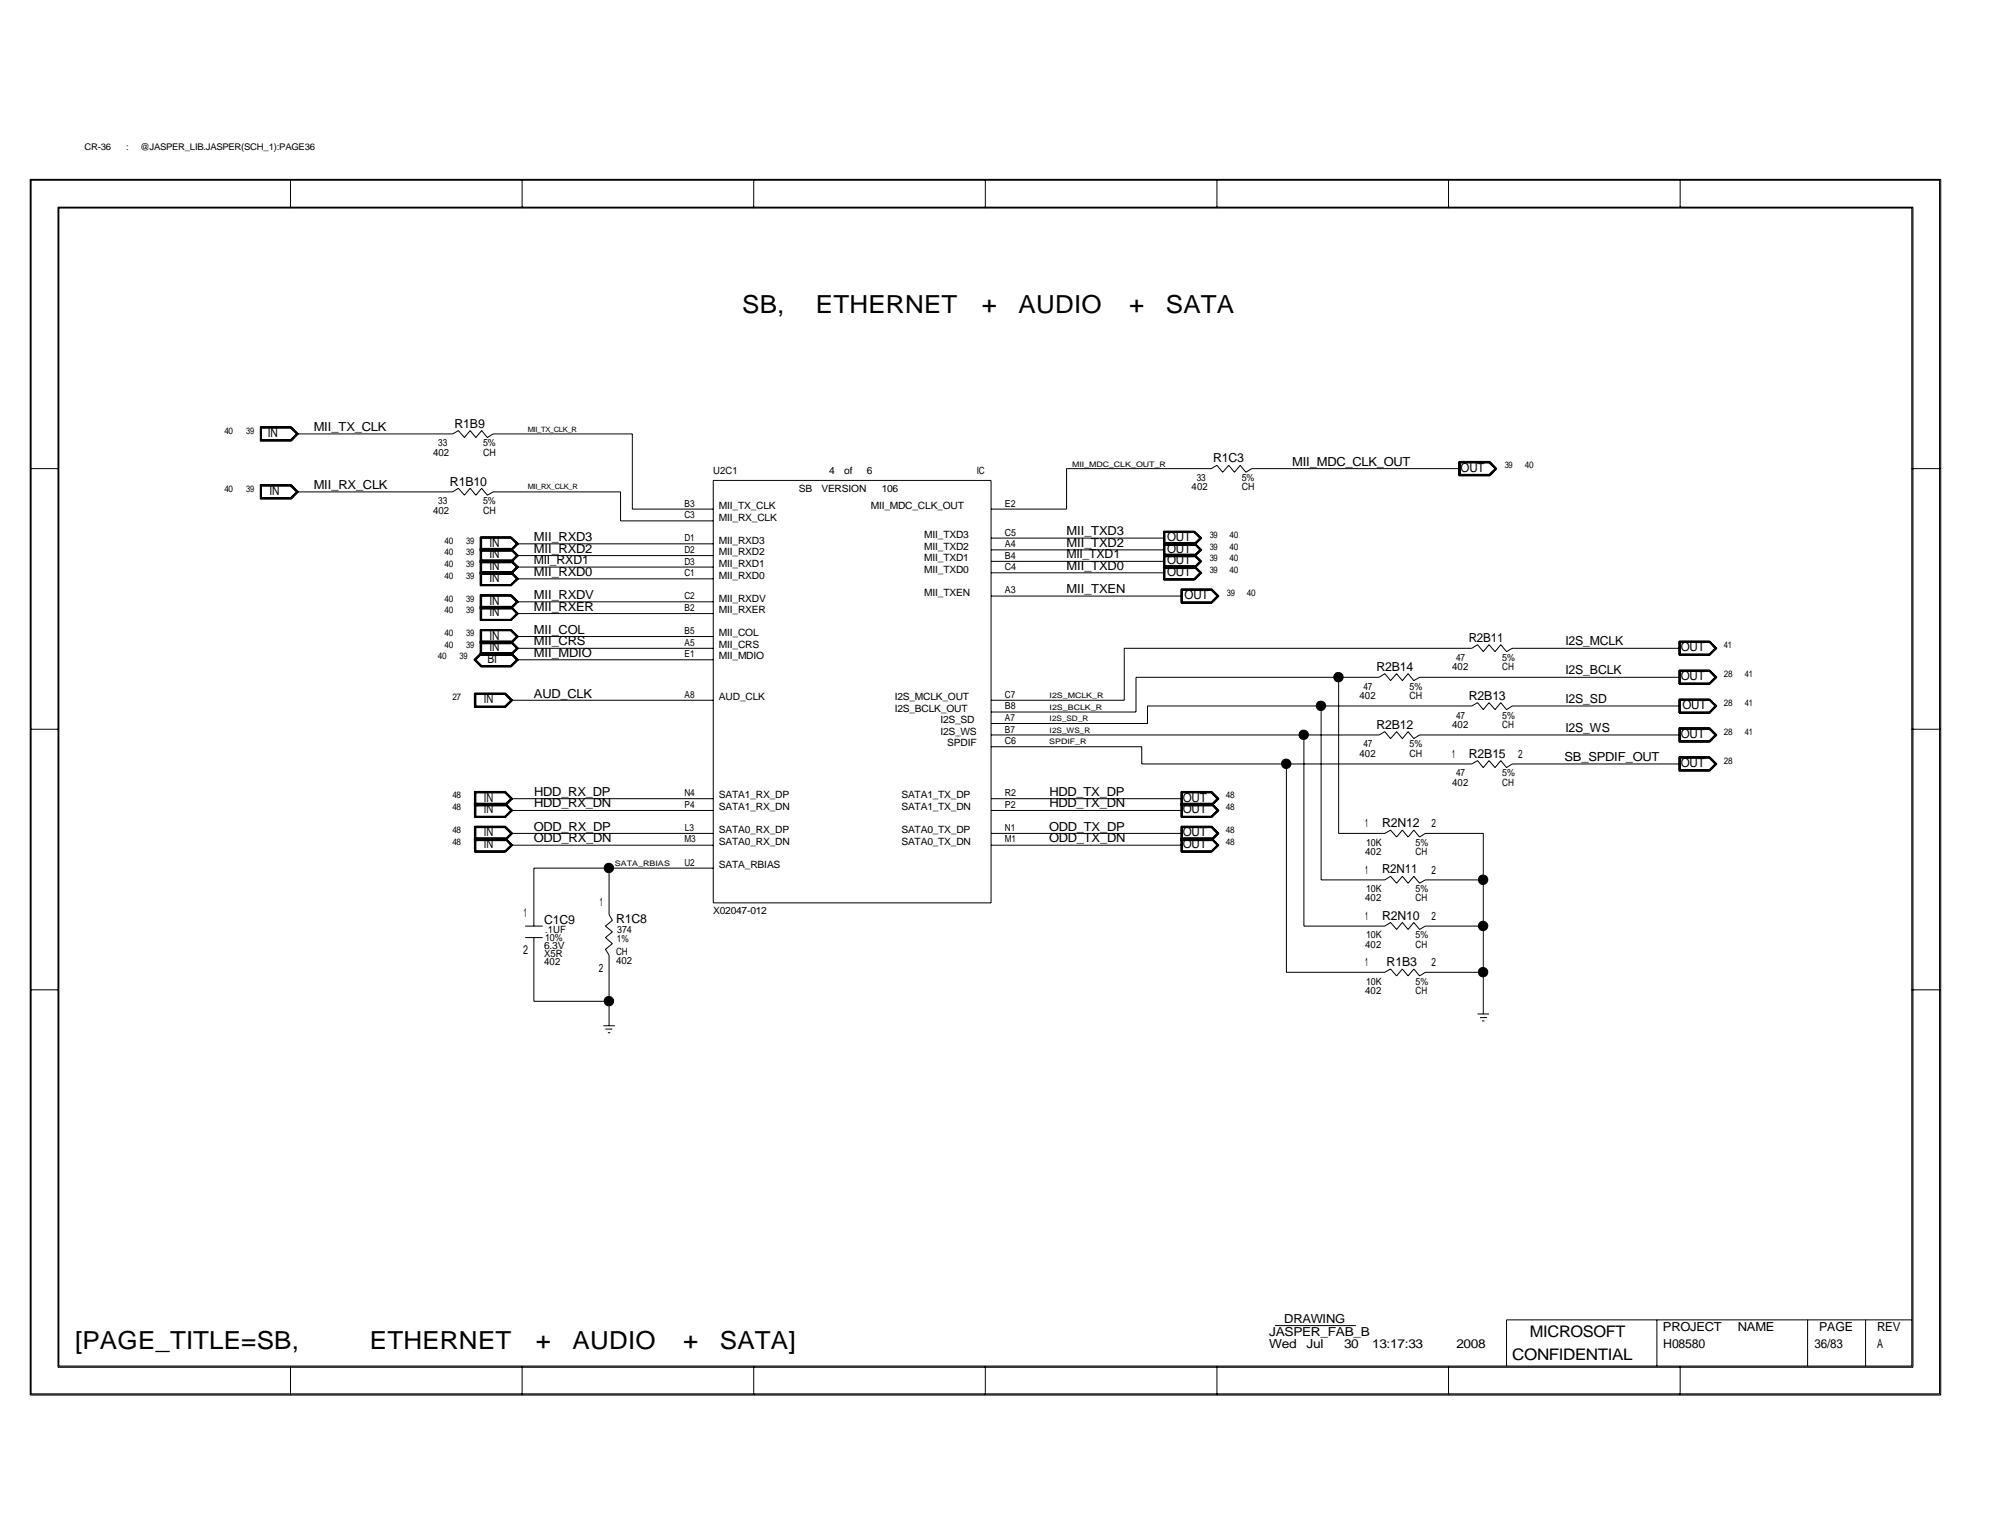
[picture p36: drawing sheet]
<svg xmlns="http://www.w3.org/2000/svg" width="279mm" height="216mm" viewBox="0 0 279 216" stroke-linecap="round" stroke-linejoin="round" font-family="sans-serif">
<defs><g id="words">
<g font-size="3.5">
<text x="104.1" y="43.8">SB,</text>
<text x="114.4" y="43.8">ETHERNET</text>
<text x="137.6" y="43.8">+</text>
<text x="142.8" y="43.8">AUDIO</text>
<text x="158.3" y="43.8">+</text>
<text x="163.4" y="43.8">SATA</text>
<text x="10.5" y="189.1">[PAGE_TITLE=SB,</text>
<text x="51.9" y="189.1">ETHERNET</text>
<text x="75.1" y="189.1">+</text>
<text x="80.3" y="189.1">AUDIO</text>
<text x="95.8" y="189.1">+</text>
<text x="100.9" y="189.1">SATA]</text>
</g>
<g font-size="2.2">
<text x="212" y="190.7">CONFIDENTIAL</text>
<text x="214.5" y="187.4">MICROSOFT</text>
</g>
<g font-size="1.7">
<text x="63.7" y="59.9">R1B9</text>
<text x="37.5" y="61.3">IN</text>
<text x="44" y="60.5">MII_TX_CLK</text>
<text x="170.1" y="64.8">R1C3</text>
<text x="181.1" y="65.3">MII_MDC_CLK_OUT</text>
<text x="37.8" y="69.3">IN</text>
<text x="44" y="68.5">MII_RX_CLK</text>
<text x="63.1" y="68.1">R1B10</text>
<text x="204.8" y="66.1">OUT</text>
<text x="68.6" y="76.7">IN</text>
<text x="74.8" y="77.5">MII_RXD2</text>
<text x="74.8" y="75.9">MII_RXD3</text>
<text x="149.5" y="75.1">MII_TXD3</text>
<text x="149.5" y="76.7">MII_TXD2</text>
<text x="163.6" y="75.9">OUT</text>
<text x="163.6" y="77.5">OUT</text>
<text x="68.6" y="81.5">IN</text>
<text x="68.6" y="78.3">IN</text>
<text x="68.6" y="79.9">IN</text>
<text x="74.8" y="80.7">MII_RXD0</text>
<text x="74.8" y="84">MII_RXDV</text>
<text x="74.8" y="79.1">MII_RXD1</text>
<text x="149.5" y="79.9">MII_TXD0</text>
<text x="149.5" y="83.1">MII_TXEN</text>
<text x="149.5" y="78.3">MII_TXD1</text>
<text x="163.6" y="79.1">OUT</text>
<text x="163.6" y="80.7">OUT</text>
<text x="166.1" y="84">OUT</text>
<text x="68.6" y="89.7">IN</text>
<text x="68.6" y="86.4">IN</text>
<text x="68.6" y="84.8">IN</text>
<text x="74.8" y="88.9">MII_COL</text>
<text x="74.8" y="85.6">MII_RXER</text>
<text x="205.9" y="90">R2B11</text>
<text x="68.3" y="92.9">BI</text>
<text x="68.6" y="91.3">IN</text>
<text x="74.8" y="92.1">MII_MDIO</text>
<text x="74.8" y="90.5">MII_CRS</text>
<text x="193" y="94">R2B14</text>
<text x="219.5" y="90.5">I2S_MCLK</text>
<text x="219.5" y="94.5">I2S_BCLK</text>
<text x="235.6" y="95.3">OUT</text>
<text x="235.6" y="91.3">OUT</text>
<text x="67.8" y="98.6">IN</text>
<text x="74.8" y="97.8">AUD_CLK</text>
<text x="205.9" y="98.1">R2B13</text>
<text x="219.5" y="98.6">I2S_SD</text>
<text x="235.9" y="99.4">OUT</text>
<text x="193" y="102.2">R2B12</text>
<text x="205.9" y="106.2">R2B15</text>
<text x="219.3" y="106.7">SB_SPDIF_OUT</text>
<text x="219.5" y="102.7">I2S_WS</text>
<text x="235.6" y="107.5">OUT</text>
<text x="235.6" y="103.5">OUT</text>
<text x="67.8" y="112.4">IN</text>
<text x="74.9" y="113.2">HDD_RX_DN</text>
<text x="74.9" y="111.5">HDD_RX_DP</text>
<text x="147.1" y="113.2">HDD_TX_DN</text>
<text x="147.1" y="111.5">HDD_TX_DP</text>
<text x="165.8" y="112.4">OUT</text>
<text x="67.8" y="118.9">IN</text>
<text x="67.8" y="117.3">IN</text>
<text x="67.8" y="114">IN</text>
<text x="74.8" y="118.1">ODD_RX_DN</text>
<text x="74.8" y="116.5">ODD_RX_DP</text>
<text x="147.1" y="116.5">ODD_TX_DP</text>
<text x="147.1" y="118.1">ODD_TX_DN</text>
<text x="165.8" y="118.9">OUT</text>
<text x="165.8" y="117.3">OUT</text>
<text x="165.8" y="114">OUT</text>
<text x="193.8" y="116">R2N12</text>
<text x="193.8" y="122.4">R2N11</text>
<text x="73.4" y="128.6">1</text>
<text x="76.3" y="129.6">C1C9</text>
<text x="86.4" y="129.4">R1C8</text>
<text x="193.8" y="128.9">R2N10</text>
<text x="73.3" y="133.8">2</text>
<text x="194.4" y="135.4">R1B3</text>
<text x="180" y="185.4">DRAWING</text>
<text x="177.9" y="189">Wed</text>
<text x="177.9" y="187.4">JASPER_FAB_B</text>
<text x="183.2" y="189">Jul</text>
<text x="188.4" y="189">30</text>
<text x="192.4" y="189">13:17:33</text>
<text x="204.2" y="189">2008</text>
<text x="233.1" y="186.6">PROJECT</text>
<text x="233.2" y="189">H08580</text>
<text x="243.6" y="186.6">NAME</text>
<text x="254.4" y="189">36/83</text>
<text x="255" y="186.6">PAGE</text>
<text x="263.1" y="189">A</text>
<text x="263.1" y="186.6">REV</text>
</g>
<g font-size="1.6">
<text x="203.6" y="106.3">1</text>
<text x="212.8" y="106.3">2</text>
<text x="191.4" y="116">1</text>
<text x="200.7" y="116">2</text>
<text x="191.4" y="122.5">1</text>
<text x="200.7" y="122.5">2</text>
<text x="84.1" y="127">1</text>
<text x="191.4" y="129">1</text>
<text x="200.7" y="129">2</text>
<text x="83.9" y="136.3">2</text>
<text x="191.4" y="135.5">1</text>
<text x="200.7" y="135.5">2</text>
</g>
<g font-size="1.4">
<text x="60.7" y="63.9">402</text>
<text x="61.4" y="62.6">33</text>
<text x="67.7" y="62.6">5%</text>
<text x="67.7" y="63.9">CH</text>
<text x="61.4" y="70.7">33</text>
<text x="67.7" y="70.7">5%</text>
<text x="96" y="71">B3</text>
<text x="100" y="66.5">U2C1</text>
<text x="100.8" y="71.3">MII_TX_CLK</text>
<text x="112" y="68.9">SB</text>
<text x="115.1" y="68.9">VERSION</text>
<text x="116.2" y="66.5">4</text>
<text x="118.4" y="66.5">of</text>
<text x="121.5" y="66.5">6</text>
<text x="122.1" y="71.3">MII_MDC_CLK_OUT</text>
<text x="123.6" y="68.9">106</text>
<text x="136.9" y="66.5">IC</text>
<text x="140.9" y="71">E2</text>
<text x="167" y="68.7">402</text>
<text x="167.8" y="67.4">33</text>
<text x="174.1" y="68.7">CH</text>
<text x="174.1" y="67.4">5%</text>
<text x="60.7" y="72">402</text>
<text x="67.7" y="72">CH</text>
<text x="96" y="72.6">C3</text>
<text x="96" y="77.5">D2</text>
<text x="96" y="75.9">D1</text>
<text x="100.8" y="77.9">MII_RXD2</text>
<text x="100.8" y="76.2">MII_RXD3</text>
<text x="100.8" y="73">MII_RX_CLK</text>
<text x="129.6" y="75.4">MII_TXD3</text>
<text x="129.6" y="77">MII_TXD2</text>
<text x="140.9" y="76.7">A4</text>
<text x="140.9" y="75.1">C5</text>
<text x="96" y="80.8">C1</text>
<text x="96" y="79.2">D3</text>
<text x="100.8" y="81.1">MII_RXD0</text>
<text x="100.8" y="79.5">MII_RXD1</text>
<text x="129.6" y="83.5">MII_TXEN</text>
<text x="129.6" y="80.3">MII_TXD0</text>
<text x="129.6" y="78.7">MII_TXD1</text>
<text x="140.9" y="80">C4</text>
<text x="140.9" y="78.3">B4</text>
<text x="140.9" y="83.2">A3</text>
<text x="96" y="88.9">B5</text>
<text x="96" y="84">C2</text>
<text x="96" y="85.6">B2</text>
<text x="100.8" y="89.2">MII_COL</text>
<text x="100.8" y="86">MII_RXER</text>
<text x="100.8" y="84.3">MII_RXDV</text>
<text x="96" y="90.5">A5</text>
<text x="96" y="92.1">E1</text>
<text x="100.8" y="92.5">MII_MDIO</text>
<text x="100.8" y="90.8">MII_CRS</text>
<text x="203.6" y="93.9">402</text>
<text x="204.1" y="92.6">47</text>
<text x="210.6" y="92.6">5%</text>
<text x="210.6" y="93.9">CH</text>
<text x="96" y="97.8">A8</text>
<text x="100.8" y="98.1">AUD_CLK</text>
<text x="125.4" y="99.8">I2S_BCLK_OUT</text>
<text x="125.4" y="98.1">I2S_MCLK_OUT</text>
<text x="131.8" y="101.4">I2S_SD</text>
<text x="140.9" y="99.4">B8</text>
<text x="140.9" y="97.8">C7</text>
<text x="140.9" y="101">A7</text>
<text x="190.6" y="98">402</text>
<text x="191.1" y="96.7">47</text>
<text x="197.6" y="96.7">5%</text>
<text x="197.6" y="98">CH</text>
<text x="204.1" y="100.8">47</text>
<text x="210.6" y="100.8">5%</text>
<text x="131.8" y="103">I2S_WS</text>
<text x="132.8" y="104.6">SPDIF</text>
<text x="140.9" y="102.7">B7</text>
<text x="140.9" y="104.3">C6</text>
<text x="190.6" y="106.1">402</text>
<text x="191.1" y="104.8">47</text>
<text x="197.6" y="104.8">5%</text>
<text x="197.6" y="106.1">CH</text>
<text x="203.6" y="102">402</text>
<text x="210.6" y="102">CH</text>
<text x="96" y="113.2">P4</text>
<text x="96" y="111.6">N4</text>
<text x="100.8" y="111.9">SATA1_RX_DP</text>
<text x="100.8" y="113.6">SATA1_RX_DN</text>
<text x="126.4" y="113.6">SATA1_TX_DN</text>
<text x="126.4" y="111.9">SATA1_TX_DP</text>
<text x="140.9" y="113.2">P2</text>
<text x="140.9" y="111.6">R2</text>
<text x="203.6" y="110.2">402</text>
<text x="204.1" y="108.8">47</text>
<text x="210.6" y="108.8">5%</text>
<text x="210.6" y="110.2">CH</text>
<text x="96" y="118.1">M3</text>
<text x="96" y="116.5">L3</text>
<text x="100.8" y="118.4">SATA0_RX_DN</text>
<text x="100.8" y="116.8">SATA0_RX_DP</text>
<text x="126.4" y="116.8">SATA0_TX_DP</text>
<text x="126.4" y="118.4">SATA0_TX_DN</text>
<text x="140.9" y="118.1">M1</text>
<text x="140.9" y="116.5">N1</text>
<text x="191.4" y="119.9">402</text>
<text x="191.5" y="118.6">10K</text>
<text x="198.5" y="118.6">5%</text>
<text x="198.5" y="119.9">CH</text>
<text x="96" y="121.4">U2</text>
<text x="100.8" y="121.7">SATA_RBIAS</text>
<text x="191.5" y="125.1">10K</text>
<text x="198.5" y="125.1">5%</text>
<text x="76.4" y="131.9">10%</text>
<text x="76.4" y="130.8">.1UF</text>
<text x="86.5" y="130.8">374</text>
<text x="100" y="128.2">X02047-012</text>
<text x="191.4" y="126.4">402</text>
<text x="191.5" y="131.6">10K</text>
<text x="198.5" y="126.4">CH</text>
<text x="198.5" y="131.6">5%</text>
<text x="76.3" y="134.2">X5R</text>
<text x="76.3" y="133.1">6.3V</text>
<text x="76.3" y="135.3">402</text>
<text x="86.4" y="135.2">402</text>
<text x="86.4" y="133.9">CH</text>
<text x="86.5" y="132.1">1%</text>
<text x="191.4" y="132.9">402</text>
<text x="198.5" y="132.9">CH</text>
<text x="191.4" y="139.4">402</text>
<text x="191.5" y="138.1">10K</text>
<text x="198.5" y="139.4">CH</text>
<text x="198.5" y="138.1">5%</text>
</g>
<g font-size="1.3">
<text x="11.9" y="21">CR-36</text>
<text x="17.7" y="21">:</text>
<text x="19.6" y="21">@JASPER_LIB.JASPER(SCH_1):PAGE36</text>
<text x="31.5" y="60.8">40</text>
<text x="34.5" y="60.8">39</text>
<text x="210.9" y="65.7">39</text>
<text x="213.8" y="65.7">40</text>
<text x="31.5" y="68.9">40</text>
<text x="34.5" y="68.9">39</text>
<text x="62.3" y="77.9">40</text>
<text x="62.3" y="76.2">40</text>
<text x="65.4" y="77.9">39</text>
<text x="65.4" y="76.2">39</text>
<text x="169.6" y="75.4">39</text>
<text x="169.6" y="77">39</text>
<text x="172.4" y="75.4">40</text>
<text x="172.4" y="77">40</text>
<text x="62.3" y="81.1">40</text>
<text x="62.3" y="79.5">40</text>
<text x="65.4" y="81.1">39</text>
<text x="65.4" y="79.5">39</text>
<text x="169.6" y="80.3">39</text>
<text x="169.6" y="78.7">39</text>
<text x="172" y="83.5">39</text>
<text x="172.4" y="80.3">40</text>
<text x="172.4" y="78.7">40</text>
<text x="174.8" y="83.5">40</text>
<text x="62.3" y="89.2">40</text>
<text x="62.3" y="84.3">40</text>
<text x="62.3" y="86">40</text>
<text x="65.4" y="89.2">39</text>
<text x="65.4" y="84.3">39</text>
<text x="65.4" y="86">39</text>
<text x="61.4" y="92.5">40</text>
<text x="62.3" y="90.8">40</text>
<text x="64.4" y="92.5">39</text>
<text x="65.4" y="90.8">39</text>
<text x="241.7" y="90.8">41</text>
<text x="241.7" y="94.9">28</text>
<text x="244.6" y="94.9">41</text>
<text x="63.4" y="98.1">27</text>
<text x="241.7" y="98.9">28</text>
<text x="244.6" y="98.9">41</text>
<text x="241.7" y="107.1">28</text>
<text x="241.7" y="103">28</text>
<text x="244.6" y="103">41</text>
<text x="63.4" y="113.6">48</text>
<text x="63.4" y="111.9">48</text>
<text x="171.9" y="113.6">48</text>
<text x="171.9" y="111.9">48</text>
<text x="63.4" y="118.4">48</text>
<text x="63.4" y="116.8">48</text>
<text x="171.9" y="118.4">48</text>
<text x="171.9" y="116.8">48</text>
</g>
<g font-size="1.1">
<text x="150.3" y="65.4">MII_MDC_CLK_OUT_R</text>
<text x="147.2" y="101.1">I2S_SD_R</text>
<text x="147.2" y="99.5">I2S_BCLK_R</text>
<text x="147.2" y="97.9">I2S_MCLK_R</text>
<text x="147.1" y="104.4">SPDIF_R</text>
<text x="147.2" y="102.7">I2S_WS_R</text>
<text x="86.2" y="121.4">SATA_RBIAS</text>
</g>
<g font-size="1">
<text x="74" y="60.5">MII_TX_CLK_R</text>
<text x="74" y="68.6">MII_RX_CLK_R</text>
</g>
</g></defs>
<g fill="none" stroke="#000" stroke-width=".14">
<path d="M4.2 25.1h267.9v170.5h-267.9zM4.4 25.3h267.5v170.1h-267.5zM8.1 29h260.1v162.7h-260.1zM8.3 29.2h259.7v162.3h-259.7zM40.7 25.1v4.1M73.2 25.1v4.1M105.7 25.1v4.1M138.1 25.1v4.1M170.6 25.1v4.1M203.1 25.1v4.1M235.5 25.1v4.1M36.5 59.8h4.4l.9 1-.9 1h-4.4z"/>
<path d="M36.5 59.9h4.3l.9 .9-.9 1h-4.3zM36.6 59.9h4.2l.9 .9-.9 .9h-4.2zM4.2 65.7h4.1M36.5 67.9h4.4l.9 1.1-.9 1h-4.4zM36.5 68h4.3l.9 1-.9 .9h-4.3zM36.6 68.1h4.2l.9 .9-.9 .8h-4.2zM36.7 68.2h4l.9 .8-.9 .8h-4zM36.7 60h4l.9 .8-.9 .8h-4zM41.6 60.8h21.9l.8-.4 .8 .9 .8-.9 .8 .9 .8-.9 .8 .9 .8-.5h19.5v10.6h11.4M41.6 69h21.9l.8-.5 .8 .9 .8-.9 .8 .9 .8-.9 .8 .9 .8-.4h17.9v4h13M67.3 77.3h4.4l1-1.1-1-.9h-4.4v6.8h4.4l1-.9-1-1.1h-4.4M67.3 78.5h4.4l1 1-1 1h-4.4"/>
<path d="M67.3 76.9h4.4l1 1-1 1h-4.4M67.4 77.2h4.2l1-1-1-.9h-4.2v6.8h4.2l1-.9-1-1h-4.2M67.4 78.6h4.2l1 .9-1 .9h-4.2M67.4 77h4.2l1 .9-1 .9h-4.2M67.5 77.1h4.1l.9-.9-.9-.8h-4.1v6.6h4.1l.9-.8-.9-.9h-4.1M67.5 78.6h4.1l.9 .9-.9 .9h-4.1M67.5 77h4.1l.9 .9-.9 .9h-4.1M67.5 78.7h4.1M67.5 77.1h4.1M71.6 78.7l.8 .8M71.6 77.1l.8 .8M72.4 76.2l-.8-.8h-4.1v6.6h4.1l.8-.8"/>
<path d="M72.4 76.2h27.6M72.4 77.9h27.6M72.4 79.5h27.6M72.4 76.2l-.8 .9M72.4 79.5l-.8 .8M72.4 77.9l-.8 .8M100 67.4h38.9v59.2h-38.9zM138.9 78.7h24.4M138.9 75.4h24.4M138.9 77.1h24.4M163.1 76.5h4.4l1-1.1-1-.9h-4.4v6.8h4.4l1-1-1-1h-4.4M163.1 77.7h4.4l1 1-1 1h-4.4"/>
<path d="M163.1 76.1h4.4l1 1-1 1h-4.4M163.2 76.4h4.2l1-1-1-.9h-4.2v6.8h4.2l1-1-1-.9h-4.2M163.2 77.8h4.2l1 .9-1 .9h-4.2M163.2 76.1h4.2l1 1-1 .9h-4.2M163.2 76.3h4.2l.9-.9-.9-.8h-4.2v6.6h4.2l.9-.9-.9-.8h-4.2M163.2 77.8h4.2l.9 .9-.9 .9h-4.2M163.2 76.2h4.2l.9 .9-.9 .8h-4.2M163.3 76.2h4.1M163.3 77.9h4.1M163.3 79.5h4.1M167.4 76.2l.8-.8-.8-.8h-4.1v6.6h4.1l.8-.9-.8-.8M167.4 77.9l.8 .8-.8 .8"/>
<path d="M167.4 76.2l.8 .9-.8 .8M204.5 64.7h4.4l.9 1-.9 1h-4.4zM204.6 64.8h4.2l1 .9-1 .9h-4.2zM204.6 64.9h4.2l.9 .8-.9 .9h-4.2zM204.7 65.7h-29.2l-.8 .5-.8-1-.8 1-.8-1-.9 1-.8-1-.8 .5h-20.3v5.7h-10.6M204.7 64.9h4l.9 .8-.9 .8h-4zM268 65.7h4.1M66.5 92.5l1-.9h4.1l1 .9-1 .9h-4.1zM66.5 97.2h4.4l1 1-1 1h-4.4zM66.6 97.2h4.2l1 1-1 .9h-4.2zM66.6 97.3h4.2l.9 .9-.9 .9h-4.2zM66.7 97.4h4.1l.8 .8-.8 .8h-4.1z"/>
<path d="M67.3 89.9h4.4l1 1-1 1h-4.4v-3.6h4.4l1 .9-1 1.1h-4.4M67.3 85h4.4l1 1-1 1h-4.4v-3.6h4.4l1 1-1 1h-4.4M67.4 89.9h4.2l1 1-1 .9h-4.2v-3.5h4.2l1 .9-1 1h-4.2M67.4 85h4.2l1 1-1 1h-4.2v-3.6h4.2l1 1-1 .9h-4.2M67.4 91.5h4.3l1 1-1 1h-4.3l-1-1zM67.5 90h4.1l.9 .9-.9 .8h-4.1v-3.3h4.1l.9 .8-.9 .9h-4.1M67.5 85.1h4.1l.9 .9-.9 .9h-4.1v-3.4h4.1l.9 .9-.9 .9h-4.1M67.5 91.6h4.1l.9 .9-.9 .9h-4.1l-.9-.9zM67.5 91.7h4.1M67.5 90h4.1M67.5 80.3h4.1M67.5 85.2h4.1"/>
<path d="M67.5 91.7l-.8 .8 .8 .8h4.1l.8-.8M71.6 98.2h28.4M71.6 80.3l.8 .9M71.6 85.2l.8 .8M71.6 91.7l.8 .8M71.6 90l.8 .9M72.4 90.9h27.6M72.4 84.4l-.8-.8h-4.1v3.2h4.1l.8-.8M72.4 81.2h27.6M72.4 84.4h27.6M72.4 86h27.6M72.4 89.2h27.6"/>
<path d="M72.4 92.5h27.6M72.4 89.2l-.8-.8h-4.1v3.3M72.4 84.4l-.8 .8M72.4 89.2l-.8 .8M72.4 90.9l-.8 .8M138.9 80.3h24.4M138.9 83.6h26.8M165.6 82.5h4.3l1 1.1-1 1h-4.3zM165.6 82.6h4.3l.9 1-.9 .9h-4.3zM165.7 82.7h4.1l.9 .9-.9 .9h-4.1zM165.7 82.8h4.1l.8 .8-.8 .8h-4.1zM185.2 99v24.4h8.9l.8-.5 .9 .9 .8-.9 .8 .9 .8-.9 .8 .9 .8-.4h8.1"/>
<path d="M187.7 95v21.8h6.4l.8-.4 .9 .9 .8-.9 .8 .9 .8-.9 .8 .9 .8-.5h8.1v25.4M235.4 89.9h4.3l1 1-1 1h-4.3zM235.4 93.9h4.3l1 1.1-1 .9h-4.3zM235.4 98h4.3l1 1-1 1h-4.3zM235.4 89.9h4.3l.9 1-.9 .9h-4.3zM235.4 94h4.3l.9 1-.9 .9h-4.3zM235.4 98h4.3l.9 1-.9 .9h-4.3zM235.5 90h4.1l.9 .9-.9 .8h-4.1zM235.5 94.1h4.1l.9 .9-.9 .8h-4.1zM235.5 98.1h4.1l.9 .9-.9 .9h-4.1zM235.5 90h4.1l.8 .9-.8 .8h-4.1zM235.5 94.1h4.1l.8 .9-.8 .8h-4.1z"/>
<path d="M235.5 98.2h4.1l.8 .8-.8 .8h-4.1zM235.5 90.9h-23.5l-.8 .5-.8-1-.8 1-.9-1-.8 1-.8-1-.8 .5h-48.7v7.3h-18.7M235.5 95h-36.5l-.8 .4-.8-1-.8 1-.8-1-.9 1-.8-1-.8 .6h-34v4.8h-20.4M235.5 99h-23.5l-.8 .5-.8-1-.8 1-.9-1-.8 1-.8-1-.8 .5h-45.4v2.4h-22M4.2 102.2h4.1M66.5 112.6h4.4l1 1-1 1h-4.4v-3.6h4.4l1 1-1 1h-4.4M66.5 117.5h4.4l1 1-1 1h-4.4v-3.7h4.4l1 1-1 1.1h-4.4M66.6 112.6h4.2l1 1-1 1h-4.2v-3.6h4.2l1 1-1 .9h-4.2M66.6 117.5h4.2l1 1-1 .9h-4.2v-3.5h4.2l1 .9-1 1h-4.2M66.6 112.7h4.2l.9 .9-.9 .9h-4.2v-3.4h4.2l.9 .9-.9 .9h-4.2M66.6 117.6h4.2l.9 .9-.9 .8h-4.2v-3.3h4.2l.9 .8-.9 .9h-4.2M66.7 112.8h4.1"/>
<path d="M66.7 117.6h4.1M70.8 112.8l.8 .8M70.8 117.6l.8 .9M71.6 116.8h28.4M71.6 113.6h28.4M71.6 112h28.4M71.6 118.5h28.4M71.6 112l-.8-.8h-4.1v3.2h4.1l.8-.8M71.6 116.8l-.8-.8h-4.1v3.3h4.1l.8-.8M71.6 112l-.8 .8M71.6 116.8l-.8 .8M138.9 103h54.4l.8-.4 .8 .9 .9-.9 .8 .9 .8-.9 .8 .9 .8-.5h36.5"/>
<path d="M138.9 104.7h21.2v2.4h46.2l.8-.5 .8 1 .8-1 .9 1 .8-1 .8 1 .8-.5h23.5M138.9 116.8h26.8M138.9 113.6h26.8M138.9 112h26.8M138.9 118.5h26.8M165.6 112.6h4.3l1 1-1 1h-4.3v-3.6h4.3l1 1-1 1h-4.3M165.6 117.5h4.3l1 1-1 1h-4.3v-3.7h4.3l1 1-1 1.1h-4.3M165.6 112.6h4.3l.9 1-.9 1h-4.3v-3.6h4.3l.9 1-.9 .9h-4.3M165.6 117.5h4.3l.9 1-.9 .9h-4.3v-3.5h4.3l.9 .9-.9 1h-4.3M165.7 112.7h4.1l.9 .9-.9 .9h-4.1v-3.4h4.1l.9 .9-.9 .9h-4.1M165.7 117.6h4.1l.9 .9-.9 .8h-4.1v-3.3h4.1l.9 .8-.9 .9h-4.1M165.7 111.2h4.1l.8 .8-.8 .8 .8 .8-.8 .8h-4.1z"/>
<path d="M165.7 116h4.1l.8 .8-.8 .8 .8 .9-.8 .8h-4.1zM165.7 112.8h4.1M165.7 117.6h4.1M180.3 107.1v29.2h13.8l.8-.5 .9 1 .8-1 .8 1 .8-1 .8 1 .8-.5h8.1M182.8 103v26.8h11.3l.8-.5 .9 1 .8-1 .8 1 .8-1 .8 1 .8-.5h8.1M235.4 102h4.3l1 1-1 1.1h-4.3zM235.4 106.1h4.3l1 1-1 1h-4.3zM235.4 102.1h4.3l.9 .9-.9 1h-4.3zM235.4 106.2h4.3l.9 .9-.9 .9h-4.3zM235.5 102.2h4.1l.9 .8-.9 .9h-4.1zM235.5 106.2h4.1l.9 .9-.9 .9h-4.1zM235.5 102.2h4.1l.8 .8-.8 .8h-4.1z"/>
<path d="M235.5 106.3h4.1l.8 .8-.8 .8h-4.1zM268 102.2h4.1M4.2 138.8h4.1M73.6 131.4h2.5M73.6 129.8h2.5M74.8 131.4v9h10.6M85.4 121.7v6.5l.5 .8-1 .8 1 .8-1 .8 1 .9-1 .8 .5 .8v9.9M100 121.7h-25.2v8.1M268 138.8h4.1M84.6 143.8h1.6M84.9 144.3h1M85.2 144.8h.4"/>
<path d="M207.1 142.2h1.6M207.5 142.7h.9M207.8 143.1h.3M40.7 191.5v4.1M73.2 191.5v4.1M105.7 191.5v4.1M138.1 191.5v4.1M170.6 191.5v4.1M178.7 185.8h11.4M203.1 191.5v4.1M232.3 185v6.5M235.5 191.5v4.1"/>
<path d="M253.4 185v6.5M261.5 185v6.5M268 185h-56.8v6.5"/>
<circle cx="185.2" cy="99" r=".66"/>
<circle cx="187.6" cy="94.9" r=".66"/>
<circle cx="180.3" cy="107.1" r=".66"/>
<circle cx="182.8" cy="103" r=".66"/>
<circle cx="85.4" cy="121.7" r=".66"/>
<circle cx="207.9" cy="129.8" r=".66"/>
<circle cx="207.9" cy="123.3" r=".66"/>
<circle cx="207.9" cy="136.3" r=".66"/>
<circle cx="85.4" cy="140.4" r=".66"/>
</g>
<g fill="#000">
<circle cx="185.2" cy="99" r=".66"/>
<circle cx="187.6" cy="94.9" r=".66"/>
<circle cx="180.3" cy="107.1" r=".66"/>
<circle cx="182.8" cy="103" r=".66"/>
<circle cx="85.4" cy="121.7" r=".66"/>
<circle cx="207.9" cy="129.8" r=".66"/>
<circle cx="207.9" cy="123.3" r=".66"/>
<circle cx="207.9" cy="136.3" r=".66"/>
<circle cx="85.4" cy="140.4" r=".66"/>
</g>
<use href="#words"/>
</svg>
